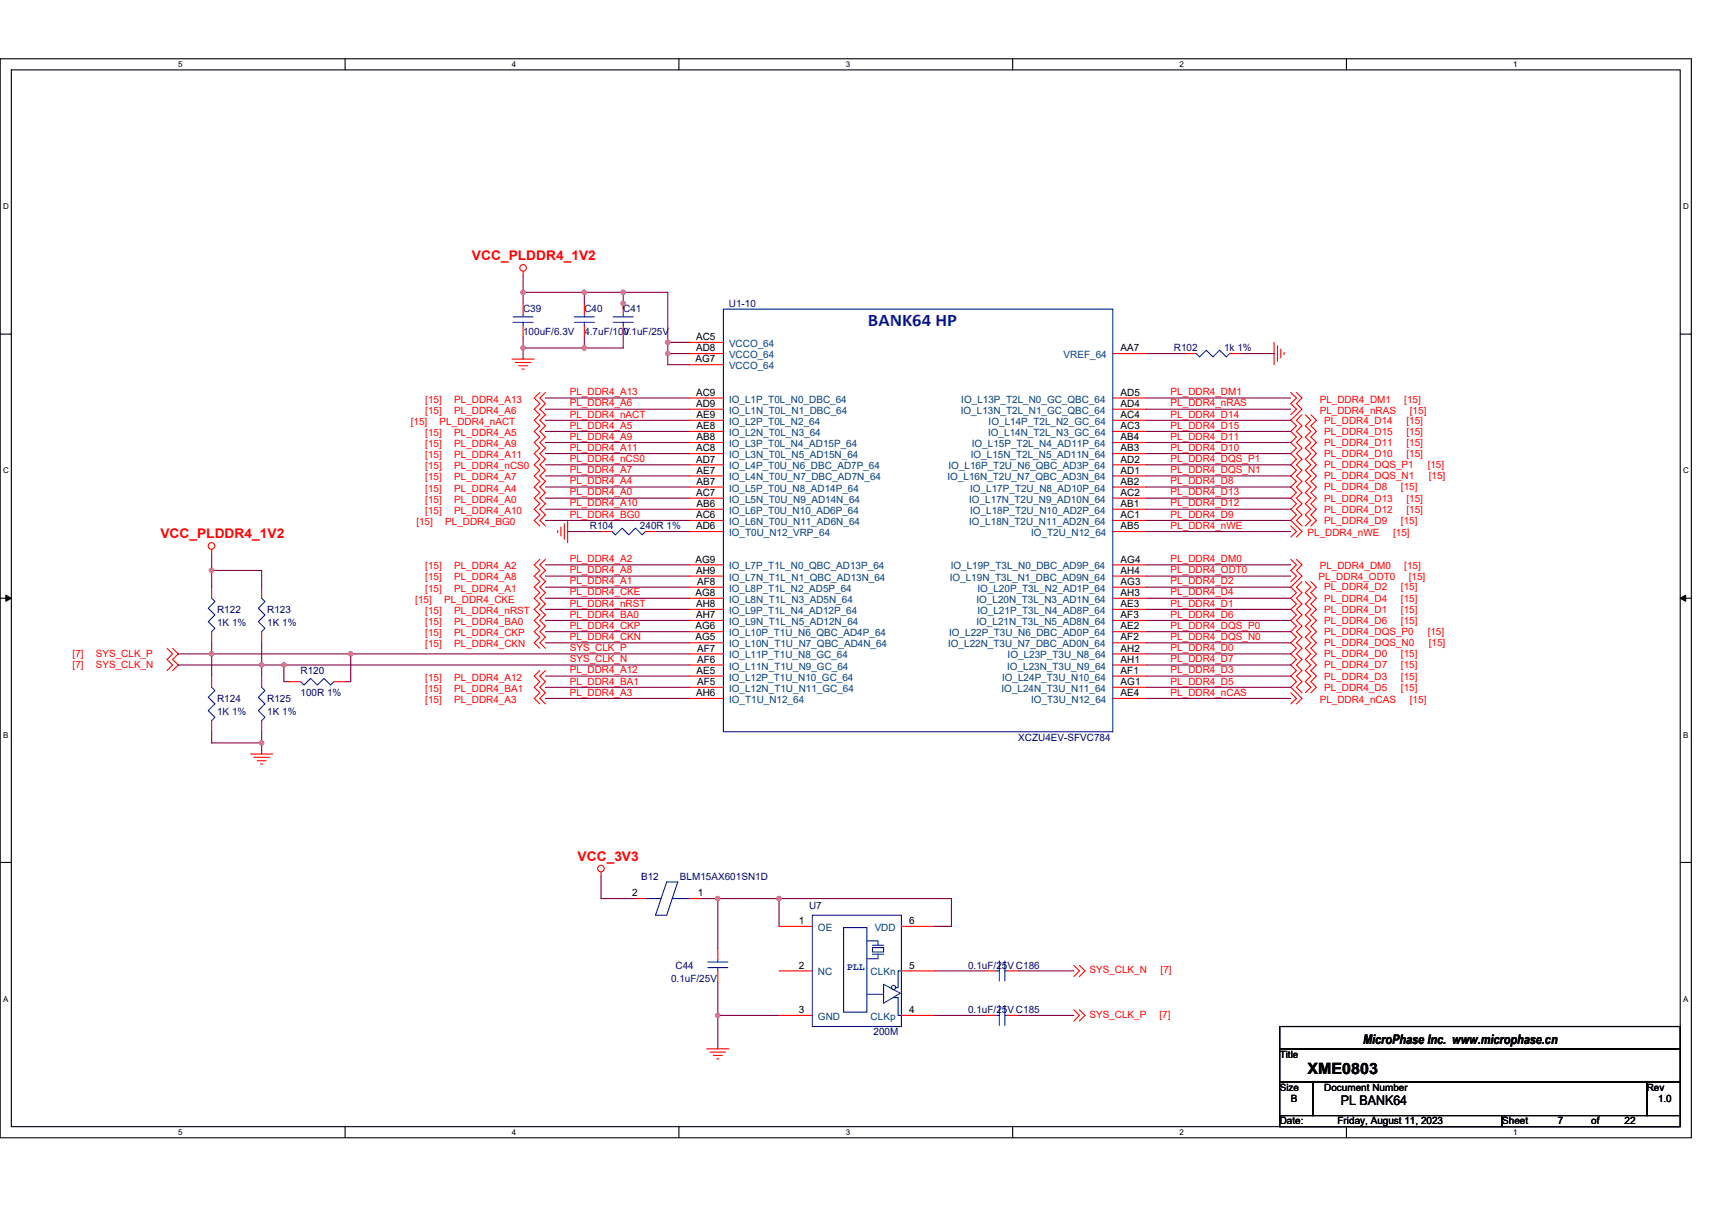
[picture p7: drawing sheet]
<svg xmlns="http://www.w3.org/2000/svg" width="297mm" height="210mm" viewBox="0 0 297 210" stroke-linecap="round" stroke-linejoin="round" font-family="sans-serif">
<defs><g id="words">
<text font-size="3.1" fill="#00f" x="150.6" y="56.6">BANK64 HP</text>
<text font-size="2.7" x="226.9" y="186.4">XME0803</text>
<g font-size="2.3" fill="#f00">
<text x="81.9" y="45.1">VCC_PLDDR4_1V2</text>
<text x="27.8" y="93.4">VCC_PLDDR4_1V2</text>
<text x="100.2" y="149.4">VCC_3V3</text>
</g>
<g font-size="2.3">
<text x="236.5" y="181.1">MicroPhase Inc. www.microphase.cn</text>
<text x="232.6" y="191.8">PL BANK64</text>
</g>
<g font-size="1.7" fill="#000080">
<text x="126.5" y="53.3">U1-10</text>
<text x="90.8" y="54.2">C39</text>
<text x="90.8" y="58.1">100uF/6.3V</text>
<text x="101.4" y="54.2">C40</text>
<text x="101.4" y="58.1">4.7uF/10V</text>
<text x="108.1" y="54.2">C41</text>
<text x="108.1" y="58.1">0.1uF/25V</text>
<text x="203.7" y="61">R102</text>
<text x="212.4" y="61">1k 1%</text>
<text x="102.3" y="91.9">R104</text>
<text x="111" y="91.9">240R 1%</text>
<text x="37.7" y="106.3">R122</text>
<text x="46.4" y="106.3">R123</text>
<text x="37.7" y="108.6">1K 1%</text>
<text x="46.4" y="108.6">1K 1%</text>
<text x="52.2" y="116.9">R120</text>
<text x="37.7" y="121.8">R124</text>
<text x="37.7" y="124.1">1K 1%</text>
<text x="46.4" y="121.8">R125</text>
<text x="46.4" y="124.1">1K 1%</text>
<text x="52.2" y="120.8">100R 1%</text>
<text x="176.7" y="128.5">XCZU4EV-SFVC784</text>
<text x="111.2" y="152.7">B12</text>
<text x="118" y="152.7">BLM15AX601SN1D</text>
<text x="140.4" y="157.7">U7</text>
<text x="116.4" y="170.4">0.1uF/25V</text>
<text x="117.2" y="168.1">C44</text>
<text x="168" y="168.1">0.1uF/25V C186</text>
<text x="151.6" y="179.7">200M</text>
<text x="168" y="175.8">0.1uF/25V C185</text>
</g>
<g font-size="1.7">
<text x="120.8" y="59">AC5</text>
<text x="120.7" y="62.9">AG7</text>
<text x="120.8" y="61">AD8</text>
<text x="194.4" y="61">AA7</text>
<text x="120.8" y="70.6">AD9</text>
<text x="120.8" y="68.7">AC9</text>
<text x="194.4" y="68.7">AD5</text>
<text x="194.4" y="70.6">AD4</text>
<text x="120.9" y="74.5">AE8</text>
<text x="120.9" y="72.5">AE9</text>
<text x="120.9" y="76.4">AB8</text>
<text x="194.4" y="76.4">AB4</text>
<text x="194.4" y="72.5">AC4</text>
<text x="194.4" y="74.5">AC3</text>
<text x="120.8" y="78.3">AC8</text>
<text x="120.8" y="80.3">AD7</text>
<text x="120.9" y="82.2">AE7</text>
<text x="194.4" y="78.3">AB3</text>
<text x="194.4" y="80.3">AD2</text>
<text x="194.4" y="82.2">AD1</text>
<text x="120.8" y="86">AC7</text>
<text x="120.8" y="89.9">AC6</text>
<text x="120.9" y="84.1">AB7</text>
<text x="120.9" y="88">AB6</text>
<text x="194.4" y="84.1">AB2</text>
<text x="194.4" y="88">AB1</text>
<text x="194.4" y="86">AC2</text>
<text x="194.4" y="89.9">AC1</text>
<text x="120.8" y="91.8">AD6</text>
<text x="194.4" y="91.8">AB5</text>
<text x="120.7" y="97.6">AG9</text>
<text x="120.8" y="99.6">AH9</text>
<text x="121" y="101.5">AF8</text>
<text x="194.4" y="97.6">AG4</text>
<text x="194.4" y="101.5">AG3</text>
<text x="194.4" y="99.6">AH4</text>
<text x="120.7" y="103.4">AG8</text>
<text x="120.8" y="107.3">AH7</text>
<text x="120.8" y="105.3">AH8</text>
<text x="194.4" y="105.3">AE3</text>
<text x="194.4" y="103.4">AH3</text>
<text x="194.4" y="107.3">AF3</text>
<text x="120.7" y="111.1">AG5</text>
<text x="120.7" y="109.2">AG6</text>
<text x="121" y="113.1">AF7</text>
<text x="194.4" y="111.1">AF2</text>
<text x="194.4" y="109.2">AE2</text>
<text x="194.4" y="113.1">AH2</text>
<text x="120.9" y="116.9">AE5</text>
<text x="121" y="115">AF6</text>
<text x="121" y="118.9">AF5</text>
<text x="194.4" y="116.9">AF1</text>
<text x="194.4" y="118.9">AG1</text>
<text x="194.4" y="115">AH1</text>
<text x="120.8" y="120.8">AH6</text>
<text x="194.4" y="120.8">AE4</text>
<text x="109.7" y="155.5">2</text>
<text x="121.1" y="155.5">1</text>
<text x="138.6" y="160.4">1</text>
<text x="157.8" y="160.4">6</text>
<text x="138.6" y="168.1">2</text>
<text x="157.8" y="168.1">5</text>
<text x="138.6" y="175.8">3</text>
<text x="157.8" y="175.8">4</text>
<text x="222" y="183.6">Title</text>
<text x="222" y="189.3">Size</text>
<text x="224" y="191.3">B</text>
<text x="229.8" y="189.3">Document Number</text>
<text x="285.7" y="189.3">Rev</text>
<text x="287.7" y="191.3">1.0</text>
<text x="222" y="195.1">Date:</text>
<text x="232.1" y="195.1">Friday, August 11, 2023</text>
<text x="260.6" y="195.1">Sheet</text>
<text x="270.3" y="195.1">7</text>
<text x="276.1" y="195.1">of</text>
<text x="281.9" y="195.1">22</text>
</g>
<g font-size="1.7" fill="#004080">
<text x="126.5" y="60.2">VCCO_64</text>
<text x="126.5" y="62.1">VCCO_64</text>
<text x="126.5" y="64.1">VCCO_64</text>
<text x="184.5" y="62.1">VREF_64</text>
<text x="126.5" y="71.8">IO_L1N_T0L_N1_DBC_64</text>
<text x="126.5" y="69.8">IO_L1P_T0L_N0_DBC_64</text>
<text x="166.7" y="71.8">IO_L13N_T2L_N1_GC_QBC_64</text>
<text x="166.8" y="69.8">IO_L13P_T2L_N0_GC_QBC_64</text>
<text x="126.5" y="75.6">IO_L2N_T0L_N3_64</text>
<text x="126.5" y="73.7">IO_L2P_T0L_N2_64</text>
<text x="126.5" y="77.6">IO_L3P_T0L_N4_AD15P_64</text>
<text x="168.6" y="77.6">IO_L15P_T2L_N4_AD11P_64</text>
<text x="171.4" y="75.6">IO_L14N_T2L_N3_GC_64</text>
<text x="171.5" y="73.7">IO_L14P_T2L_N2_GC_64</text>
<text x="126.5" y="79.5">IO_L3N_T0L_N5_AD15N_64</text>
<text x="126.5" y="83.4">IO_L4N_T0U_N7_DBC_AD7N_64</text>
<text x="126.5" y="81.4">IO_L4P_T0U_N6_DBC_AD7P_64</text>
<text x="164.4" y="83.4">IO_L16N_T2U_N7_QBC_AD3N_64</text>
<text x="164.6" y="81.4">IO_L16P_T2U_N6_QBC_AD3P_64</text>
<text x="168.4" y="79.5">IO_L15N_T2L_N5_AD11N_64</text>
<text x="126.5" y="87.2">IO_L5N_T0U_N9_AD14N_64</text>
<text x="126.5" y="85.3">IO_L5P_T0U_N8_AD14P_64</text>
<text x="126.5" y="89.2">IO_L6P_T0U_N10_AD6P_64</text>
<text x="168.2" y="87.2">IO_L17N_T2U_N9_AD10N_64</text>
<text x="168.3" y="85.3">IO_L17P_T2U_N8_AD10P_64</text>
<text x="168.3" y="89.2">IO_L18P_T2U_N10_AD2P_64</text>
<text x="126.5" y="93">IO_T0U_N12_VRP_64</text>
<text x="126.5" y="91.1">IO_L6N_T0U_N11_AD6N_64</text>
<text x="168.2" y="91.1">IO_L18N_T2U_N11_AD2N_64</text>
<text x="178.9" y="93">IO_T2U_N12_64</text>
<text x="126.5" y="100.8">IO_L7N_T1L_N1_QBC_AD13N_64</text>
<text x="126.5" y="98.8">IO_L7P_T1L_N0_QBC_AD13P_64</text>
<text x="164.8" y="100.8">IO_L19N_T3L_N1_DBC_AD9N_64</text>
<text x="164.9" y="98.8">IO_L19P_T3L_N0_DBC_AD9P_64</text>
<text x="126.5" y="104.6">IO_L8N_T1L_N3_AD5N_64</text>
<text x="126.5" y="102.7">IO_L8P_T1L_N2_AD5P_64</text>
<text x="126.5" y="106.5">IO_L9P_T1L_N4_AD12P_64</text>
<text x="169.4" y="104.6">IO_L20N_T3L_N3_AD1N_64</text>
<text x="169.6" y="102.7">IO_L20P_T3L_N2_AD1P_64</text>
<text x="169.6" y="106.5">IO_L21P_T3L_N4_AD8P_64</text>
<text x="126.5" y="108.5">IO_L9N_T1L_N5_AD12N_64</text>
<text x="126.5" y="112.3">IO_L10N_T1U_N7_QBC_AD4N_64</text>
<text x="126.5" y="110.4">IO_L10P_T1U_N6_QBC_AD4P_64</text>
<text x="164.5" y="112.3">IO_L22N_T3U_N7_DBC_AD0N_64</text>
<text x="164.7" y="110.4">IO_L22P_T3U_N6_DBC_AD0P_64</text>
<text x="169.4" y="108.5">IO_L21N_T3L_N5_AD8N_64</text>
<text x="126.5" y="116.2">IO_L11N_T1U_N9_GC_64</text>
<text x="126.5" y="114.3">IO_L11P_T1U_N8_GC_64</text>
<text x="126.5" y="118.1">IO_L12P_T1U_N10_GC_64</text>
<text x="173.9" y="118.1">IO_L24P_T3U_N10_64</text>
<text x="174.7" y="116.2">IO_L23N_T3U_N9_64</text>
<text x="174.8" y="114.3">IO_L23P_T3U_N8_64</text>
<text x="126.5" y="122">IO_T1U_N12_64</text>
<text x="126.5" y="120.1">IO_L12N_T1U_N11_GC_64</text>
<text x="173.8" y="120.1">IO_L24N_T3U_N11_64</text>
<text x="178.9" y="122">IO_T3U_N12_64</text>
<text x="141.9" y="161.5">OE</text>
<text x="151.8" y="161.5">VDD</text>
<text x="141.9" y="169.3">NC</text>
<text x="151.1" y="169.3">CLKn</text>
<text x="141.9" y="177">GND</text>
<text x="151.1" y="177">CLKp</text>
</g>
<g font-size="1.7" fill="#f00">
<text x="73.8" y="69.8">[15]</text>
<text x="73.8" y="71.8">[15]</text>
<text x="78.8" y="69.8">PL_DDR4_A13</text>
<text x="78.8" y="71.8">PL_DDR4_A6</text>
<text x="98.9" y="68.6">PL_DDR4_A13</text>
<text x="98.9" y="70.5">PL_DDR4_A6</text>
<text x="203.1" y="68.6">PL_DDR4_DM1</text>
<text x="203.1" y="70.5">PL_DDR4_nRAS</text>
<text x="229" y="69.8">PL_DDR4_DM1</text>
<text x="229" y="71.8">PL_DDR4_nRAS</text>
<text x="243.6" y="69.8">[15]</text>
<text x="244.6" y="71.8">[15]</text>
<text x="71.3" y="73.7">[15]</text>
<text x="73.8" y="77.6">[15]</text>
<text x="73.8" y="75.6">[15]</text>
<text x="76.3" y="73.7">PL_DDR4_nACT</text>
<text x="78.8" y="77.6">PL_DDR4_A9</text>
<text x="78.8" y="75.6">PL_DDR4_A5</text>
<text x="98.9" y="76.3">PL_DDR4_A9</text>
<text x="98.9" y="74.4">PL_DDR4_A5</text>
<text x="98.9" y="72.5">PL_DDR4_nACT</text>
<text x="203.1" y="74.4">PL_DDR4_D15</text>
<text x="203.1" y="76.3">PL_DDR4_D11</text>
<text x="203.1" y="72.5">PL_DDR4_D14</text>
<text x="229.8" y="75.4">PL_DDR4_D15</text>
<text x="229.8" y="77.4">PL_DDR4_D11</text>
<text x="229.8" y="73.5">PL_DDR4_D14</text>
<text x="244" y="75.4">[15]</text>
<text x="244" y="77.4">[15]</text>
<text x="244" y="73.5">[15]</text>
<text x="73.8" y="83.4">[15]</text>
<text x="73.8" y="79.5">[15]</text>
<text x="73.8" y="81.4">[15]</text>
<text x="78.8" y="83.4">PL_DDR4_A7</text>
<text x="78.8" y="79.5">PL_DDR4_A11</text>
<text x="78.8" y="81.4">PL_DDR4_nCS0</text>
<text x="98.9" y="82.1">PL_DDR4_A7</text>
<text x="98.9" y="78.2">PL_DDR4_A11</text>
<text x="98.9" y="80.2">PL_DDR4_nCS0</text>
<text x="203.1" y="82.1">PL_DDR4_DQS_N1</text>
<text x="203.1" y="80.2">PL_DDR4_DQS_P1</text>
<text x="203.1" y="78.2">PL_DDR4_D10</text>
<text x="229.8" y="83.2">PL_DDR4_DQS_N1</text>
<text x="229.8" y="81.2">PL_DDR4_DQS_P1</text>
<text x="229.8" y="79.3">PL_DDR4_D10</text>
<text x="244" y="79.3">[15]</text>
<text x="247.7" y="81.2">[15]</text>
<text x="247.9" y="83.2">[15]</text>
<text x="73.8" y="89.2">[15]</text>
<text x="73.8" y="85.3">[15]</text>
<text x="73.8" y="87.2">[15]</text>
<text x="78.8" y="89.2">PL_DDR4_A10</text>
<text x="78.8" y="85.3">PL_DDR4_A4</text>
<text x="78.8" y="87.2">PL_DDR4_A0</text>
<text x="98.9" y="87.9">PL_DDR4_A10</text>
<text x="98.9" y="84">PL_DDR4_A4</text>
<text x="98.9" y="89.8">PL_DDR4_BG0</text>
<text x="98.9" y="86">PL_DDR4_A0</text>
<text x="203.1" y="86">PL_DDR4_D13</text>
<text x="203.1" y="84">PL_DDR4_D8</text>
<text x="203.1" y="87.9">PL_DDR4_D12</text>
<text x="203.1" y="89.8">PL_DDR4_D9</text>
<text x="229.8" y="87">PL_DDR4_D13</text>
<text x="229.8" y="85.1">PL_DDR4_D8</text>
<text x="229.8" y="89">PL_DDR4_D12</text>
<text x="243.1" y="85.1">[15]</text>
<text x="244" y="87">[15]</text>
<text x="244" y="89">[15]</text>
<text x="72.2" y="91.1">[15]</text>
<text x="77.3" y="91.1">PL_DDR4_BG0</text>
<text x="203.1" y="91.8">PL_DDR4_nWE</text>
<text x="226.9" y="93">PL_DDR4_nWE</text>
<text x="229.8" y="90.9">PL_DDR4_D9</text>
<text x="241.7" y="93">[15]</text>
<text x="243.1" y="90.9">[15]</text>
<text x="73.8" y="100.7">[15]</text>
<text x="73.8" y="98.8">[15]</text>
<text x="78.8" y="100.7">PL_DDR4_A8</text>
<text x="78.8" y="98.8">PL_DDR4_A2</text>
<text x="98.9" y="99.5">PL_DDR4_A8</text>
<text x="98.9" y="97.5">PL_DDR4_A2</text>
<text x="98.9" y="101.4">PL_DDR4_A1</text>
<text x="203.1" y="97.5">PL_DDR4_DM0</text>
<text x="203.1" y="99.5">PL_DDR4_ODT0</text>
<text x="203.1" y="101.4">PL_DDR4_D2</text>
<text x="228.8" y="100.7">PL_DDR4_ODT0</text>
<text x="229" y="98.8">PL_DDR4_DM0</text>
<text x="243.6" y="98.8">[15]</text>
<text x="244.4" y="100.7">[15]</text>
<text x="72" y="104.6">[15]</text>
<text x="73.8" y="106.5">[15]</text>
<text x="73.8" y="102.7">[15]</text>
<text x="77.1" y="104.6">PL_DDR4_CKE</text>
<text x="78.8" y="106.5">PL_DDR4_nRST</text>
<text x="78.8" y="102.7">PL_DDR4_A1</text>
<text x="98.9" y="105.3">PL_DDR4_nRST</text>
<text x="98.9" y="103.3">PL_DDR4_CKE</text>
<text x="98.9" y="107.2">PL_DDR4_BA0</text>
<text x="203.1" y="105.3">PL_DDR4_D1</text>
<text x="203.1" y="103.3">PL_DDR4_D4</text>
<text x="203.1" y="107.2">PL_DDR4_D6</text>
<text x="229.8" y="106.3">PL_DDR4_D1</text>
<text x="229.8" y="102.5">PL_DDR4_D2</text>
<text x="229.8" y="104.4">PL_DDR4_D4</text>
<text x="243.1" y="106.3">[15]</text>
<text x="243.1" y="102.5">[15]</text>
<text x="243.1" y="104.4">[15]</text>
<text x="73.8" y="110.4">[15]</text>
<text x="73.8" y="112.3">[15]</text>
<text x="73.8" y="108.5">[15]</text>
<text x="78.8" y="110.4">PL_DDR4_CKP</text>
<text x="78.8" y="112.3">PL_DDR4_CKN</text>
<text x="78.8" y="108.5">PL_DDR4_BA0</text>
<text x="98.9" y="109.1">PL_DDR4_CKP</text>
<text x="98.9" y="111.1">PL_DDR4_CKN</text>
<text x="98.9" y="113">SYS_CLK_P</text>
<text x="203.1" y="109.1">PL_DDR4_DQS_P0</text>
<text x="203.1" y="111.1">PL_DDR4_DQS_N0</text>
<text x="203.1" y="113">PL_DDR4_D0</text>
<text x="229.8" y="112.1">PL_DDR4_DQS_N0</text>
<text x="229.8" y="110.2">PL_DDR4_DQS_P0</text>
<text x="229.8" y="108.3">PL_DDR4_D6</text>
<text x="243.1" y="108.3">[15]</text>
<text x="247.7" y="110.2">[15]</text>
<text x="247.9" y="112.1">[15]</text>
<text x="12.6" y="116">[7]</text>
<text x="12.6" y="114">[7]</text>
<text x="16.6" y="116">SYS_CLK_N</text>
<text x="16.6" y="114">SYS_CLK_P</text>
<text x="73.8" y="118.1">[15]</text>
<text x="78.8" y="118.1">PL_DDR4_A12</text>
<text x="98.9" y="114.9">SYS_CLK_N</text>
<text x="98.9" y="118.8">PL_DDR4_BA1</text>
<text x="98.9" y="116.8">PL_DDR4_A12</text>
<text x="203.1" y="116.8">PL_DDR4_D3</text>
<text x="203.1" y="118.8">PL_DDR4_D5</text>
<text x="203.1" y="114.9">PL_DDR4_D7</text>
<text x="229.8" y="117.9">PL_DDR4_D3</text>
<text x="229.8" y="119.8">PL_DDR4_D5</text>
<text x="229.8" y="116">PL_DDR4_D7</text>
<text x="229.8" y="114">PL_DDR4_D0</text>
<text x="243.1" y="117.9">[15]</text>
<text x="243.1" y="119.8">[15]</text>
<text x="243.1" y="116">[15]</text>
<text x="243.1" y="114">[15]</text>
<text x="73.8" y="120">[15]</text>
<text x="73.8" y="122">[15]</text>
<text x="78.8" y="120">PL_DDR4_BA1</text>
<text x="78.8" y="122">PL_DDR4_A3</text>
<text x="98.9" y="120.7">PL_DDR4_A3</text>
<text x="203.1" y="120.7">PL_DDR4_nCAS</text>
<text x="229" y="122">PL_DDR4_nCAS</text>
<text x="244.6" y="122">[15]</text>
<text x="189" y="168.9">SYS_CLK_N</text>
<text x="201.4" y="168.9">[7]</text>
<text x="189" y="176.6">SYS_CLK_P</text>
<text x="201.2" y="176.6">[7]</text>
</g>
<text font-size="1.7" fill="#00f" x="146.9" y="168.4">PLL</text>
<g font-size="1.4">
<text x="30.9" y="11.7">5</text>
<text x="88.8" y="11.7">4</text>
<text x="146.7" y="11.7">3</text>
<text x="204.7" y="11.7">2</text>
<text x="262.6" y="11.7">1</text>
<text x=".5" y="36.3">D</text>
<text x="292" y="36.3">D</text>
<text x=".5" y="82.1">C</text>
<text x="292" y="82.1">C</text>
<text x=".5" y="128">B</text>
<text x="292" y="128">B</text>
<text x=".5" y="173.8">A</text>
<text x="292" y="173.8">A</text>
<text x="30.9" y="197">5</text>
<text x="88.8" y="197">4</text>
<text x="146.7" y="197">3</text>
<text x="204.7" y="197">2</text>
<text x="262.6" y="197">1</text>
</g>
</g></defs>
<path d="M0 10.2h293.5v187.2h-293.5zM2 12.1h289.5v183.4h-289.5z" fill="none" stroke="#000" stroke-width=".19"/>
<g fill="#fff">
<path d="M30.9 10.4h.8v1.6h-.8z"/>
<path d="M30.9 195.7h.8v1.6h-.8z"/>
</g>
<path d="M59.9 10.2v1.9M59.9 195.5v1.9" fill="none" stroke="#000" stroke-width=".19"/>
<g fill="#fff">
<path d="M88.8 10.4h.8v1.6h-.8z"/>
<path d="M88.8 195.7h.8v1.6h-.8z"/>
</g>
<path d="M117.8 10.2v1.9M117.8 195.5v1.9" fill="none" stroke="#000" stroke-width=".19"/>
<g fill="#fff">
<path d="M146.7 10.4h.8v1.6h-.8z"/>
<path d="M146.7 195.7h.8v1.6h-.8z"/>
</g>
<path d="M175.7 10.2v1.9M175.7 195.5v1.9" fill="none" stroke="#000" stroke-width=".19"/>
<g fill="#fff">
<path d="M204.7 10.4h.7v1.6h-.7z"/>
<path d="M204.7 195.7h.7v1.6h-.7z"/>
</g>
<path d="M233.6 10.2v1.9M233.6 195.5v1.9" fill="none" stroke="#000" stroke-width=".19"/>
<g fill="#fff">
<path d="M262.6 10.4h.7v1.6h-.7z"/>
<path d="M262.6 195.7h.7v1.6h-.7z"/>
<path d="M.5 35.1h1v1.5h-1z"/>
<path d="M292 35.1h1v1.5h-1z"/>
<path d="M.5 80.9h1v1.5h-1z"/>
<path d="M292 80.9h1v1.5h-1z"/>
</g>
<path d="M0 58h2M291.5 58h2" fill="none" stroke="#000" stroke-width=".19"/>
<g fill="#fff">
<path d="M.5 126.7h.9v1.6h-.9z"/>
<path d="M292 126.7h.9v1.6h-.9z"/>
</g>
<path d="M0 103.8h2M291.5 103.8h2" fill="none" stroke="#000" stroke-width=".19"/>
<path d="M1 103.3l1 .5-1 .6zM291.5 103.8l1-.5v1.1z" fill="#000" stroke="#000" stroke-width=".17"/>
<g fill="#fff">
<path d="M.5 172.6h.9v1.5h-.9z"/>
<path d="M292 172.6h.9v1.5h-.9z"/>
</g>
<path d="M0 149.7h2M291.5 149.7h2M222 178.1h69.5v3.9h-69.5zM222 182h69.5v5.8h-69.5zM222 187.8h5.8v5.8h-5.8zM222 193.6h38.6v1.9h-38.6zM227.8 187.8h57.9v5.8h-57.9zM260.6 193.6h30.9v1.9h-30.9zM285.7 187.8h5.8v5.8h-5.8z" fill="none" stroke="#000" stroke-width=".19"/>
<g fill="none" stroke="#f00" stroke-width=".19">
<path d="M90.8 47.1v.7M90.8 52.7v1.9M90.8 56.5v2M101.4 52.7v1.9M101.4 56.5v2M108.1 52.7v1.9M108.1 56.5v2M119.7 59.4h5.8M221.1 59.4v3.9M88.8 62.3h3.9M89.4 62.9h2.7M90 63.5h1.5"/>
<path d="M90.6 64.1h.3M93.7 68.1l-1 1 1 .9-1 1 1 1-1 .9 1 1-1 1 1 .9-1 1 1 1-1 .9 1 1-1 1 1 .9-1 1 1 .9-1 1 1 1-1 .9 1 1-1 1 1 .9-1 1 1 1M94.6 68.1l-.9 1 .9 .9-.9 1 .9 1-.9 .9 .9 1-.9 1 .9 .9-.9 1 .9 1-.9 .9 .9 1-.9 1 .9 .9-.9 1 .9 .9-.9 1 .9 1-.9 .9 .9 1-.9 1 .9 .9-.9 1 .9 1M119.7 71h5.8M119.7 69.1h5.8M119.7 74.9h5.8M119.7 72.9h5.8M119.7 78.7h5.8M119.7 76.8h5.8M119.7 61.4h5.8M119.7 63.3h5.8M193.1 71h5.8"/>
<path d="M193.1 69.1h5.8M193.1 74.9h5.8M193.1 72.9h5.8M193.1 78.7h5.8M193.1 76.8h5.8M193.1 61.4h5.8M205.6 61.4h2M213.3 61.4h2M221.7 60v2.7M222.2 60.6v1.5M222.8 61.2v.4M224 68.1l.9 1-.9 .9 .9 1-.9 1"/>
<path d="M224.9 68.1l1 1-1 .9 1 1-1.9 1.9 .9 1-.9 1 .9 .9-.9 1 .9 1-.9 .9 .9 1-.9 1 .9 .9-.9 1 .9 .9-.9 1 .9 1-.9 .9 .9 1-.9 1 .9 .9-.9 1 1.9 1.9-1 1M225.9 72l-1 .9 1 1-1 1 1 .9-1 1 1 1-1 .9 1 1-1 1 1 .9-1 1 1 .9-1 1 1 1-1 .9 1 1-1 1 1 .9-1 1 1 1M226.5 72l.9 .9-.9 1 .9 1-.9 .9 .9 1-.9 1 .9 .9-.9 1 .9 1-.9 .9 .9 1-.9 .9 .9 1-.9 1 .9 .9-.9 1 .9 1-.9 .9 .9 1-.9 1M227.4 72l1 .9-1 1 1 1-1 .9 1 1-1 1 1 .9-1 1 1 1-1 .9 1 1-1 .9 1 1-1 1 1 .9-1 1 1 1-1 .9 1 1-1 1M36.7 95.3v.8M93.7 97.1l-1 .9 1 1-1 1 1 .9-1 1 1 .9-1 1 1 1-1 .9 1 1-1 1 1 .9-1 1 1 1-1 .9 1 1M94.6 97.1l-.9 .9 .9 1-.9 1 .9 .9-.9 1 .9 .9-.9 1 .9 1-.9 .9 .9 1-.9 1 .9 .9-.9 1 .9 1-.9 .9 .9 1M96.7 92.1v.3M97.3 91.5v1.5M97.9 90.9v2.7M98.5 90.3v3.9M104.3 92.2h1.9"/>
<path d="M112 92.2h1.9M119.7 92.2h5.8M119.7 82.6h5.8M119.7 80.7h5.8M119.7 86.4h5.8M119.7 84.5h5.8M119.7 90.3h5.8M119.7 88.4h5.8M119.7 100h5.8M119.7 98h5.8M193.1 92.2h5.8M193.1 82.6h5.8"/>
<path d="M193.1 80.7h5.8M193.1 86.4h5.8M193.1 84.5h5.8M193.1 90.3h5.8M193.1 88.4h5.8M193.1 100h5.8M193.1 98h5.8M224 97.1l.9 .9-.9 1 .9 1-.9 .9M224 91.3l.9 .9-.9 1M224.9 97.1l1 .9-1 1 1 1-1.9 1.9 .9 .9-.9 1 .9 1-.9 .9 .9 1-.9 1 .9 .9-.9 1 .9 1-.9 .9 .9 1-.9 1 .9 .9-.9 1 .9 1-.9 .9 .9 1-.9 1 1.9 1.9-1 1M29 112.5l.9 1-.9 .9 .9 1-.9 1M29.9 112.5l1 1-1 .9 1 1-1 1"/>
<path d="M36.7 109.6v1.9M36.7 101.9v1.9M36.7 117.3v2M45.4 109.6v1.9M45.4 101.9v1.9M45.4 117.3v2M50.2 118.3h2M58 118.3h1.9M93.7 116.4l-1 .9 1 1-1 1 1 .9-1 1 1 1M94.6 116.4l-.9 .9 .9 1-.9 1 .9 .9-.9 1 .9 1M119.7 103.8h5.8M119.7 101.9h5.8"/>
<path d="M119.7 107.7h5.8M119.7 105.7h5.8M119.7 111.5h5.8M119.7 109.6h5.8M119.7 115.4h5.8M119.7 113.5h5.8M119.7 119.3h5.8M119.7 117.3h5.8M193.1 103.8h5.8M193.1 101.9h5.8M193.1 107.7h5.8M193.1 105.7h5.8"/>
<path d="M193.1 111.5h5.8M193.1 109.6h5.8M193.1 115.4h5.8M193.1 113.5h5.8M193.1 119.3h5.8M193.1 117.3h5.8M225.9 100.9l-1 1 1 .9-1 1 1 1-1 .9 1 1-1 1 1 .9-1 1 1 1-1 .9 1 1-1 1 1 .9-1 1 1 1-1 .9 1 1-1 1 1 .9M226.5 100.9l.9 1-.9 .9 .9 1-.9 1 .9 .9-.9 1 .9 1-.9 .9 .9 1-.9 1 .9 .9-.9 1 .9 1-.9 .9 .9 1-.9 1 .9 .9-.9 1 .9 1-.9 .9M227.4 100.9l1 1-1 .9 1 1-1 1 1 .9-1 1 1 1-1 .9 1 1-1 1 1 .9-1 1 1 1-1 .9 1 1-1 1 1 .9-1 1 1 1-1 .9M36.7 125.1v1.9M43.5 130.9h3.8M44 131.4h2.8"/>
<path d="M44.6 132h1.6M45.2 132.6h.4M45.4 125.1v1.9M119.7 121.2h5.8M193.1 121.2h5.8M224 120.2l.9 1-.9 1M104.3 151.3v.8M110.1 155.9h1.9M119.7 155.9h1.9M124.5 164.6v2M124.5 168.5v1.9M135.2 160.8h5.7"/>
<path d="M135.2 168.5h5.7M135.2 176.2h5.7M156.4 176.2h5.8M156.4 168.5h5.8M156.4 160.8h5.8M170.9 168.5h1.9M170.9 176.2h1.9M174.7 168.5h2M174.7 176.2h2M186.3 175.2l1 1-1 1M186.3 167.5l1 1-1 1M187.3 175.2l1 1-1 1"/>
<path d="M187.3 167.5l1 1-1 1M122.6 182h3.9M123.2 182.6h2.7M123.8 183.2h1.5M124.4 183.7h.3"/>
<circle cx="90.8" cy="46.5" r=".57"/>
<circle cx="36.7" cy="94.7" r=".57"/>
<circle cx="104.3" cy="150.7" r=".57"/>
</g>
<g fill="none" stroke="#00f" stroke-width=".19">
<path d="M89 55.9h3.5M89 55h3.5M90.8 54.6v.4M90.8 55.9v.6M99.6 55.9h3.5M99.6 55h3.5M101.4 54.6v.4M101.4 55.9v.6M106.4 55.9h3.5M106.4 55h3.5M108.1 54.6v.4M108.1 55.9v.6"/>
<path d="M125.5 53.6h67.6v73.4h-67.6zM207.6 61.4l.5 .5 1.2-1.1 1.2 1.1 1.1-1.1 1.2 1.1 .5-.5M106.2 92.2l.6 .6 1.1-1.1 1.2 1.1 1.2-1.1 1.1 1.1 .6-.6M36.7 103.8l.6 .6-1.2 1.2 1.2 1.1-1.2 1.2 1.2 1.1-.6 .6M36.7 119.3l.6 .5-1.2 1.2 1.2 1.2-1.2 1.1 1.2 1.2-.6 .6M45.4 103.8l.6 .6-1.2 1.2 1.2 1.1-1.2 1.2 1.2 1.1-.6 .6M45.4 119.3l.6 .5-1.2 1.2 1.2 1.2-1.2 1.1 1.2 1.2-.6 .6M52.2 118.3l.5 .6 1.2-1.2 1.2 1.2 1.1-1.2 1.2 1.2 .6-.6M112 155.9h2.7M115.7 153.1h1.9l-1.9 5.7h-2zM116.6 155.9h3.1M140.9 158.8h15.5v19.3h-15.5z"/>
<path d="M122.8 167.9h3.5M122.8 166.9h3.5M124.5 166.6v.3M124.5 167.9v.6M146.4 161h4v14.6h-4zM150.4 163.3h1.9v.7M150.4 172.6h2.9M151.4 164h1.9M151.4 165.6h1.9M151.4 164.4h1.9v.8h-1.9zM152.3 165.6v.8h-1.9M153.3 170.8l2.9 1.6-2.9 1.7z"/>
<path d="M155 173.1h.8v3.1h.6M156.4 168.5h-.6v2.9h-.4M172.8 168.5h.6M172.8 176.2h.6M173.4 166.8v3.4M173.4 174.5v3.4M174.3 168.5h.4M174.3 176.2h.4M174.3 166.8v3.4M174.3 174.5v3.4"/>
<circle cx="155" cy="171.4" r=".38"/>
</g>
<g fill="none" stroke="#800040" stroke-width=".19">
<path d="M90.8 50.7h10.6M90.8 50.7v2M90.8 58.5v1.9M90.8 47.8v2.9M101.4 50.7v2M101.4 58.5v1.9M101.4 50.7h14.5v8.7M108.1 50.7v2.9M108.1 58.5v1.9h-6.7M115.9 59.4v2M115.9 59.4h3.8M90.8 60.4h10.6"/>
<path d="M90.8 60.4v1.9M94.6 76.8h25.1M94.6 69.1h25.1M94.6 78.7h25.1M94.6 74.9h25.1M94.6 72.9h25.1M94.6 71h25.1M115.9 61.4v1.9h3.8M115.9 61.4h3.8M198.9 61.4h6.7M198.9 69.1h25.1M198.9 78.7h25.1"/>
<path d="M198.9 74.9h25.1M198.9 76.8h25.1M198.9 72.9h25.1M198.9 71h25.1M215.3 61.4h5.8M36.7 96.1v2.9M36.7 99h8.7v2.9M36.7 99v2.9M94.6 88.4h25.1M94.6 82.6h25.1M94.6 84.5h25.1M94.6 100h25.1"/>
<path d="M94.6 98h25.1M94.6 90.3h25.1M94.6 86.4h25.1M94.6 80.7h25.1M98.5 92.2h5.8M113.9 92.2h5.8M198.9 84.5h25.1M198.9 82.6h25.1M198.9 80.7h25.1M198.9 86.4h25.1M198.9 98h25.1M198.9 100h25.1"/>
<path d="M198.9 88.4h25.1M198.9 90.3h25.1M198.9 92.2h25.1M30.9 113.5h5.8M30.9 115.4h14.5M36.7 113.5h24.2M36.7 111.5v2M36.7 113.5v3.8M45.4 115.4h3.9M45.4 111.5v3.9M45.4 115.4v1.9M49.3 115.4v2.9h.9"/>
<path d="M49.3 115.4h70.4M60.9 113.5v4.8h-1M60.9 113.5h58.8M94.6 109.6h25.1M94.6 111.5h25.1M94.6 105.7h25.1M94.6 119.3h25.1M94.6 101.9h25.1M94.6 103.8h25.1M94.6 117.3h25.1M94.6 107.7h25.1M198.9 109.6h25.1"/>
<path d="M198.9 111.5h25.1M198.9 105.7h25.1M198.9 117.3h25.1M198.9 119.3h25.1M198.9 115.4h25.1M198.9 113.5h25.1M198.9 101.9h25.1M198.9 103.8h25.1M198.9 107.7h25.1M36.7 127v1.9h8.7M45.4 127v1.9M45.4 128.9v2"/>
<path d="M94.6 121.2h25.1M198.9 121.2h25.1M104.3 152.1v3.8h5.8M121.6 155.9h2.9M124.5 155.9h10.7M124.5 155.9v8.7M135.2 155.9h29.9v4.9h-2.9M135.2 155.9v4.9M124.5 176.2h10.7M124.5 176.2v5.8M124.5 170.4v5.8M162.2 176.2h8.7"/>
<path d="M162.2 168.5h8.7M176.7 176.2h9.6M176.7 168.5h9.6"/>
</g>
<g fill="#f0f" stroke="#f0f" stroke-width=".19">
<circle cx="124.5" cy="176.2" r=".38"/>
<circle cx="124.5" cy="155.9" r=".38"/>
<circle cx="135.1" cy="155.9" r=".38"/>
<circle cx="90.7" cy="50.7" r=".38"/>
<circle cx="115.8" cy="61.3" r=".38"/>
<circle cx="90.7" cy="60.4" r=".38"/>
<circle cx="101.4" cy="50.7" r=".38"/>
<circle cx="101.4" cy="60.4" r=".38"/>
<circle cx="108.1" cy="52.6" r=".38"/>
<circle cx="115.8" cy="59.4" r=".38"/>
<circle cx="60.8" cy="113.5" r=".38"/>
<circle cx="49.3" cy="115.4" r=".38"/>
<circle cx="36.7" cy="113.5" r=".38"/>
<circle cx="36.7" cy="99" r=".38"/>
<circle cx="45.4" cy="128.9" r=".38"/>
<circle cx="45.4" cy="115.4" r=".38"/>
<circle cx="108.1" cy="50.7" r=".38"/>
</g>
<use href="#words"/>
</svg>
